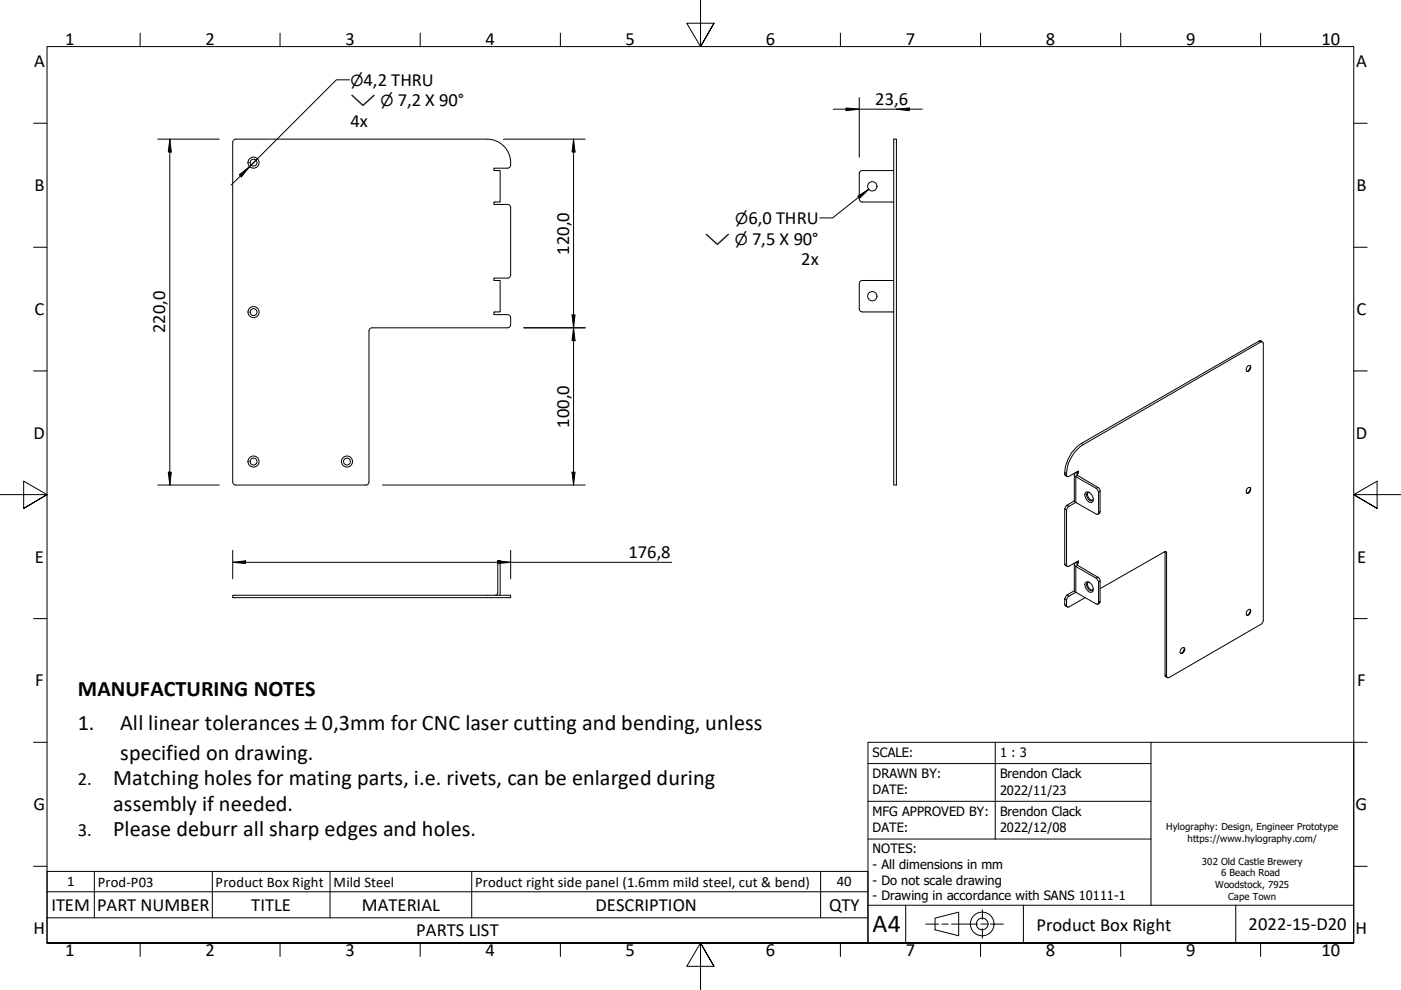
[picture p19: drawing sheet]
<svg xmlns="http://www.w3.org/2000/svg" width="297mm" height="210mm" viewBox="0 0 297 210" stroke-linecap="round" stroke-linejoin="round" font-family="sans-serif">
<defs><g id="words">
<text font-size="5.5" x="185" y="197.6">A4</text>
<g font-size="4.7">
<text x="16.5" y="147.6">MANUFACTURING NOTES</text>
<text x="16.5" y="154.8">1.</text>
<text x="25.5" y="154.8">All linear tolerances</text>
<text x="68.3" y="154.8">0,3mm for CNC laser cutting and bending, unless</text>
<text x="25.5" y="161.1">specified on drawing.</text>
<text x="24" y="166.5">Matching holes for mating parts, i.e. rivets, can be enlarged during</text>
<text x="24" y="171.9">assembly if needed.</text>
<text x="24" y="177.3">Please deburr all sharp edges and holes.</text>
</g>
<g font-size="3.9">
<text x="13.8" y="9.5">1</text>
<text x="43.6" y="9.5">2</text>
<text x="73.3" y="9.5">3</text>
<text x="102.9" y="9.5">4</text>
<text x="132.7" y="9.5">5</text>
<text x="162.4" y="9.5">6</text>
<text x="192" y="9.5">7</text>
<text x="221.7" y="9.5">8</text>
<text x="251.5" y="9.5">9</text>
<text x="280.2" y="9.5">10</text>
<text x="7.2" y="14.3">A</text>
<text x="287.5" y="14.3">A</text>
<text x="77.1" y="18.1">4,2 THRU</text>
<text x="84.3" y="22.5">7,2 X 90°</text>
<text x="185.5" y="22.2">23,6</text>
<text x="74.3" y="26.9">4x</text>
<text x="7.3" y="40.5">B</text>
<text x="287.6" y="40.5">B</text>
<text x="158.7" y="47.5">6,0 THRU</text>
<text x="159.4" y="51.9">7,5 X 90°</text>
<text x="120.6" y="54" transform="rotate(-90 120.6 54)">120,0</text>
<text x="169.9" y="56.2">2x</text>
<text x="7.3" y="66.8">C</text>
<text x="35.1" y="70.6" transform="rotate(-90 35.1 70.6)">220,0</text>
<text x="287.6" y="66.8">C</text>
<text x="7.1" y="93">D</text>
<text x="120.6" y="90.6" transform="rotate(-90 120.6 90.6)">100,0</text>
<text x="287.5" y="93">D</text>
<text x="7.4" y="119.3">E</text>
<text x="133.2" y="118.3">176,8</text>
<text x="287.7" y="119.3">E</text>
<text x="7.4" y="145.5">F</text>
<text x="287.7" y="145.5">F</text>
<text x="64.6" y="154.8">±</text>
<text x="16.5" y="166.5">2.</text>
<text x="7.1" y="171.8">G</text>
<text x="287.4" y="171.8">G</text>
<text x="16.5" y="177.3">3.</text>
<text x="10.9" y="193.1">ITEM</text>
<text x="20.6" y="193.1">PART NUMBER</text>
<text x="53.3" y="193.1">TITLE</text>
<text x="76.7" y="193.1">MATERIAL</text>
<text x="126.2" y="193.1">DESCRIPTION</text>
<text x="175.8" y="193.1">QTY</text>
<text x="219.8" y="197.3">Product Box Right</text>
<text x="264.7" y="197.2">2022-15-D20</text>
<text x="7.1" y="198">H</text>
<text x="13.8" y="202.8">1</text>
<text x="43.6" y="202.8">2</text>
<text x="73.3" y="202.8">3</text>
<text x="88.3" y="198.5">PARTS LIST</text>
<text x="102.9" y="202.8">4</text>
<text x="132.7" y="202.8">5</text>
<text x="162.4" y="202.8">6</text>
<text x="192" y="202.8">7</text>
<text x="221.7" y="202.8">8</text>
<text x="251.5" y="202.8">9</text>
<text x="280.2" y="202.8">10</text>
<text x="287.4" y="198">H</text>
</g>
<g font-size="3.2">
<text x="74.3" y="18.1">⌀</text>
<text x="74.3" y="22.5">⌵ ⌀</text>
<text x="155.9" y="47.5">⌀</text>
<text x="149.4" y="51.9">⌵ ⌀</text>
</g>
<g font-size="3.1">
<text x="14.2" y="187.9">1</text>
<text x="20.8" y="188">Prod-P03</text>
<text x="45.7" y="188">Product Box Right</text>
<text x="70.7" y="188">Mild Steel</text>
<text x="100.8" y="188">Product right side panel (1.6mm mild steel, cut &amp; bend)</text>
<text x="177.4" y="187.9">40</text>
</g>
<g font-size="2.7">
<text x="185" y="160.4">SCALE:</text>
<text x="212" y="160.4">1 : 3</text>
<text x="185" y="164.9">DRAWN BY:</text>
<text x="212" y="165">Brendon Clack</text>
<text x="185" y="168.4">DATE:</text>
<text x="185" y="172.9">MFG APPROVED BY:</text>
<text x="212" y="173">Brendon Clack</text>
<text x="212" y="168.5">2022/11/23</text>
<text x="185" y="176.4">DATE:</text>
<text x="212" y="176.5">2022/12/08</text>
<text x="185" y="180.9">NOTES:</text>
<text x="185" y="184.2">- All dimensions in mm</text>
<text x="185" y="187.6">- Do not scale drawing</text>
<text x="185" y="190.9">- Drawing in accordance with SANS 10111-1</text>
</g>
<g font-size="2">
<text x="247.3" y="176">Hylography: Design, Engineer Prototype</text>
<text x="251.8" y="178.5">https://www.hylography.com/</text>
<text x="254.8" y="183.4">302 Old Castle Brewery</text>
<text x="258.9" y="185.8">6 Beach Road</text>
<text x="257.6" y="188.3">Woodstock, 7925</text>
<text x="260.4" y="190.8">Cape Town</text>
</g>
</g></defs>
<!-- layer: Visible (Hylo) -->
<g fill="none" stroke="#000" stroke-width=".21">
<path d="M49.3 30.2v71.9M103.3 29.5h-53.3a.67 .67 0 0 0-.7 .7M103.3 29.5a4.8 4.8 0 0 1 4.8 6l-.5 .2M107.6 35.7h-2.9v.5h1.3v6.6h-1.3v.5h2.9M182.2 36.8v5.3M182.8 36.2h6.7M182.8 36.2a.67 .67 0 0 0-.6 .6M189.5 29.5h.6v73.3h-.6zM107.6 59h-2.9v.5h1.3v6.6h-1.3v.6h2.9M107.6 43.3a.67 .67 0 0 1 .7 .7M108.3 44v14.3a.67 .67 0 0 1-.7 .7M182.2 42.2a.67 .67 0 0 0 .6 .6"/>
<path d="M182.8 59.5h6.7M182.8 42.8h6.7M182.8 59.5a.67 .67 0 0 0-.6 .6v5.4M78.2 70.1v32M107.6 69.5h-28.7a.67 .67 0 0 0-.7 .7M107.6 66.7a.67 .67 0 0 1 .7 .7v1.4M108.3 68.8a.67 .67 0 0 1-.7 .7M182.2 65.5a.67 .67 0 0 0 .6 .6M182.8 66.1h6.7M264.6 77.6l.4-.1a.79 .79 0 0 1-.7 1.2v-.7zM265 77.5a.85 .85 0 0 1-.6 1.2M265.1 77.7l-.2 .6-.4 .5"/>
<path d="M267.7 72.5l-.4-.3-.3 .1-37.7 21.7a7.7 7.7 0 0 0-3.5 6.7l.5 .4M49.3 102.2a.67 .67 0 0 0 .7 .6h27.6M78.2 102.2a.67 .67 0 0 1-.6 .6M227.8 106.2l-1.5 .9-.6 .8v11.7l.2 .3 .4 .2M227.8 119.7v5.6l.3 .3M227.8 100.6v5.6l.3 .3M228.1 106.5l-1.7 1-.3 .7v11.6l.2 .3h.3l2.1-1.2v.5l-.4 .1v.3l4.7 2.7 .2 .5v4.7l-.5 .4M228.1 119.2l-.3 .4 .3 .5 4.3 2.5 .3 .4 .2 .4v4.6l-.2 .1h-.3l-4.3-2.5M228.1 100.2l-.3 .4 .3 .5 4.3 2.4 .3 .4 .2 .5v4.5l-.2 .2-.3-.1-4.3-2.5M228.3 119.1l.4 .3M228.3 100l.4 .3M230.2 104.4a1.32 1.32 0 0 1 1.6 1.6 .48 .48 0 0 1-.6 .5 1.6 1.6 0 0 1-1-2.1z"/>
<path d="M230.7 104.4a1.18 1.18 0 0 0 .9 1.7M231 104.4h-.2a1.04 1.04 0 0 0-.4 1.1 1.04 1.04 0 0 0 1 .7h.2l.2-.4M232.7 109.1l.5-.4v-4.8l-.2-.4-4.7-2.8v-.2l.4-.2v-.4l-2.4 1.2a1.18 1.18 0 0 1-.1-1.4 8 8 0 0 1 3.5-5.4l37.6-21.8a.35 .35 0 0 1 .5 .3v59l-.5 .6-19.5 11.3a.35 .35 0 0 1-.5-.3v-26.3l-.1-.2-.3 .1-13.7 7.8M247 116.9v26.5l.5 .3M264.4 103.6l.6-.3a.77 .77 0 0 1 0 .9 .77 .77 0 0 1-.7 .4l-.1-.4zM265 103.3a.85 .85 0 0 1-.6 1.3M265.1 103.5l-.2 .6-.4 .5M49.3 126.2h59v.5h-59zM105.5 125.6v-6.8h.5v6.8M105.5 125.7l-.2 .4-.3 .1M106 125.7l-.1 .5M227.8 125.3l-1.5 .8-.5 .7-.1 1.4 .2 .3 .4 .2"/>
<path d="M228.1 125.6l-1.7 .9a2.11 2.11 0 0 0-.3 1.9l.1 .2 .4 .1 3.5-2M230.2 123.5a1.32 1.32 0 0 1 1.6 1.5 .48 .48 0 0 1-.6 .6 1.6 1.6 0 0 1-1-2.1zM230.7 123.5a1.18 1.18 0 0 0 .9 1.6M231 123.5h-.2a.77 .77 0 0 0-.1 1.3l.2 .3a.5 .5 0 0 0 .5 .2 .5 .5 0 0 0 .4-.4M250.4 137.6l.4-.3a.67 .67 0 0 1 .3 .8 .67 .67 0 0 1-.8 .4l-.1-.4zM251 137.3a.83 .83 0 0 1-.7 1.2M251.1 137.4l-.6 1.1M264.6 129.3l.4-.1a.77 .77 0 0 1 0 .8 .77 .77 0 0 1-.7 .4v-.7zM265 129.2a.94 .94 0 0 1-.6 1.3M265.1 129.4l-.2 .6-.4 .5"/>
<circle cx="53.8" cy="34.5" r=".73"/>
<circle cx="53.8" cy="34.5" r="1.17"/>
<circle cx="184.9" cy="39.5" r=".98"/>
<circle cx="53.8" cy="66.2" r=".73"/>
<circle cx="53.8" cy="66.2" r="1.17"/>
<circle cx="184.9" cy="62.8" r=".98"/>
<circle cx="53.8" cy="97.9" r=".73"/>
<circle cx="53.8" cy="97.9" r="1.17"/>
<circle cx="73.6" cy="97.9" r=".73"/>
<circle cx="73.6" cy="97.9" r="1.17"/>
</g>
<!-- layer: Visible Narrow (Hylo) -->
<g fill="none" stroke="#000" stroke-width=".21">
<path d="M267 72.3l.3 .2M229.3 94l.4 .3M225.7 119.6l.4 .2M225.7 107.9l.4 .3M225.7 100.6l.4 .1M225.7 100.2l.4 .2M226.3 107.1l.3 .3M228.1 100.2l.4 .2v.4l-.4 .3v5.4M228.1 119.2l.4 .3v.4l-.4 .2v5.5M232.8 103.3l-.4 .2M233.2 108.5l-.3 .2M233.2 104.2l-.3 .2"/>
<path d="M247 117l.3 .3M225.7 128.2l.4 .2M225.7 127l.4 .2M226.3 126.1l.3 .3M232.8 122.4l-.4 .2M233.2 127.5l-.3 .3M233.2 123.2l-.3 .2M247 143.2l.3 .2"/>
</g>
<!-- layer: Symbol (Hylo) -->
<g fill="none" stroke="#000" stroke-width=".21">
<path d="M74.1 16.9h-2.8l-18.4 18.4M50.7 37.1l2.2-1.8-1.7 2.2zM52.9 35.3l-3.9 3.9M54.6 33.6l-1.7 1.7M181.9 41.6l2.3-1.5-2 2zM184.2 40.1l-7.7 6.1h-2.7M10 189.1h174v-4.3h-174v9.8M10 194.6v5.3h174v-5.3M20 184.8v9.8M45 184.8v9.8M70 184.8v9.8M100 184.8v9.8"/>
<path d="M174 184.8v9.8M184 189.1v5.5h-174"/>
</g>
<!-- layer: Border (Hylo) -->
<g fill="none" stroke="#000" stroke-width=".21">
<path d="M148.5 -.1v10l-2.9-5h5.8l-2.9 5 2.9-5M29.7 7v2.9M59.4 7v2.9M89.1 7v2.9M118.8 7v2.9M178.2 7v2.9M207.9 7v2.9M237.6 7v2.9M267.3 7v2.9M7.1 26.1h2.9M287 26.1h2.9M7.1 52.4h2.9"/>
<path d="M287 52.4h2.9M7.1 78.6h2.9M287 78.6h2.9M0 104.9h10l-5-2.9v5.8l5-2.9-5 2.9M297 104.9h-10l5-2.9v5.8l-5-2.9 5 2.9M7.1 131.2h2.9M287 131.2h2.9M7.1 157.4h2.9M287 157.4h2.9M7.1 183.7h2.9M10 199.9v-190h277v190h-277h277M29.7 199.9v2.9"/>
<path d="M59.4 199.9v2.9M89.1 199.9v2.9M118.8 199.9v2.9M178.2 199.9v2.9M207.9 199.9v2.9M237.6 199.9v2.9M267.3 199.9v2.9M287 183.7h2.9M151.4 204.9l-2.9-5 2.9 5h-5.8l2.9-5v10"/>
</g>
<!-- layer: Title (Hylo) -->
<g fill="none" stroke="#000" stroke-width=".21">
<path d="M184 157.4h103v42.5h-103zM211 157.4v20.5M244 157.4v34.5M184 177.9h60M184 169.9h60M184 161.9h60M184 191.9h103M192 191.9v8M196.3 195.9h2.7M198.2 194.7l5.1-1.3v5l-5.1-1.3zM199.7 195.9h1.3M201.7 195.9h5.6"/>
<path d="M208 195.9h1.3M208.3 192.9v2M208.3 196.9v2M210 195.9h2.7M217 191.9v8M262 191.9v8"/>
<circle cx="208.2" cy="195.9" r="2.51"/>
<circle cx="208.2" cy="195.9" r="1.24"/>
</g>
<!-- layer: Dimension (Hylo) -->
<g fill="none" stroke="#000" stroke-width=".21">
<path d="M33.5 29.5h13M36 29.5l.3 2.7h-.6zM36 29.5v73.3M106.7 29.5h17.4M121.6 29.5l.3 2.7h-.6zM121.6 29.5v73.3M176.7 23.1h18.8M179.4 22.9l2.8 .2-2.8 .4zM182.2 20.7v12.6M190.1 23.1l2.7-.2v.6zM111.1 69.5h13M121.3 66.8h.6l-.3 2.7z"/>
<path d="M121.6 69.5l.3 2.7h-.6zM33.5 102.8h13M35.7 100.1h.6l-.3 2.7zM49.3 119.2l2.8-.3v.6zM49.3 119.2h93.1M49.3 116.7v6M81.1 102.8h43M105.5 118.9l2.8 .3-2.8 .3zM108.3 116.7v6M121.3 100.1h.6l-.3 2.7z"/>
</g>
<g fill="#000">
<path d="M36 29.5l.3 2.7h-.6z" fill-rule="evenodd"/>
<path d="M121.6 29.5l.3 2.7h-.6z" fill-rule="evenodd"/>
<path d="M179.4 22.9l2.8 .2-2.8 .4z" fill-rule="evenodd"/>
<path d="M190.1 23.1l2.7-.2v.6z" fill-rule="evenodd"/>
<path d="M121.3 66.8h.6l-.3 2.7z" fill-rule="evenodd"/>
<path d="M121.6 69.5l.3 2.7h-.6z" fill-rule="evenodd"/>
<path d="M35.7 100.1h.6l-.3 2.7z" fill-rule="evenodd"/>
<path d="M49.3 119.2l2.8-.3v.6z" fill-rule="evenodd"/>
<path d="M105.5 118.9l2.8 .3-2.8 .3z" fill-rule="evenodd"/>
<path d="M121.3 100.1h.6l-.3 2.7z" fill-rule="evenodd"/>
</g>
<!-- layer: Symbol (Hylo) -->
<g fill="#000">
<path d="M50.7 37.1l2.2-1.8-1.7 2.2z" fill-rule="evenodd"/>
<path d="M181.9 41.6l2.3-1.5-2 2z" fill-rule="evenodd"/>
</g>
<use href="#words"/>
</svg>
